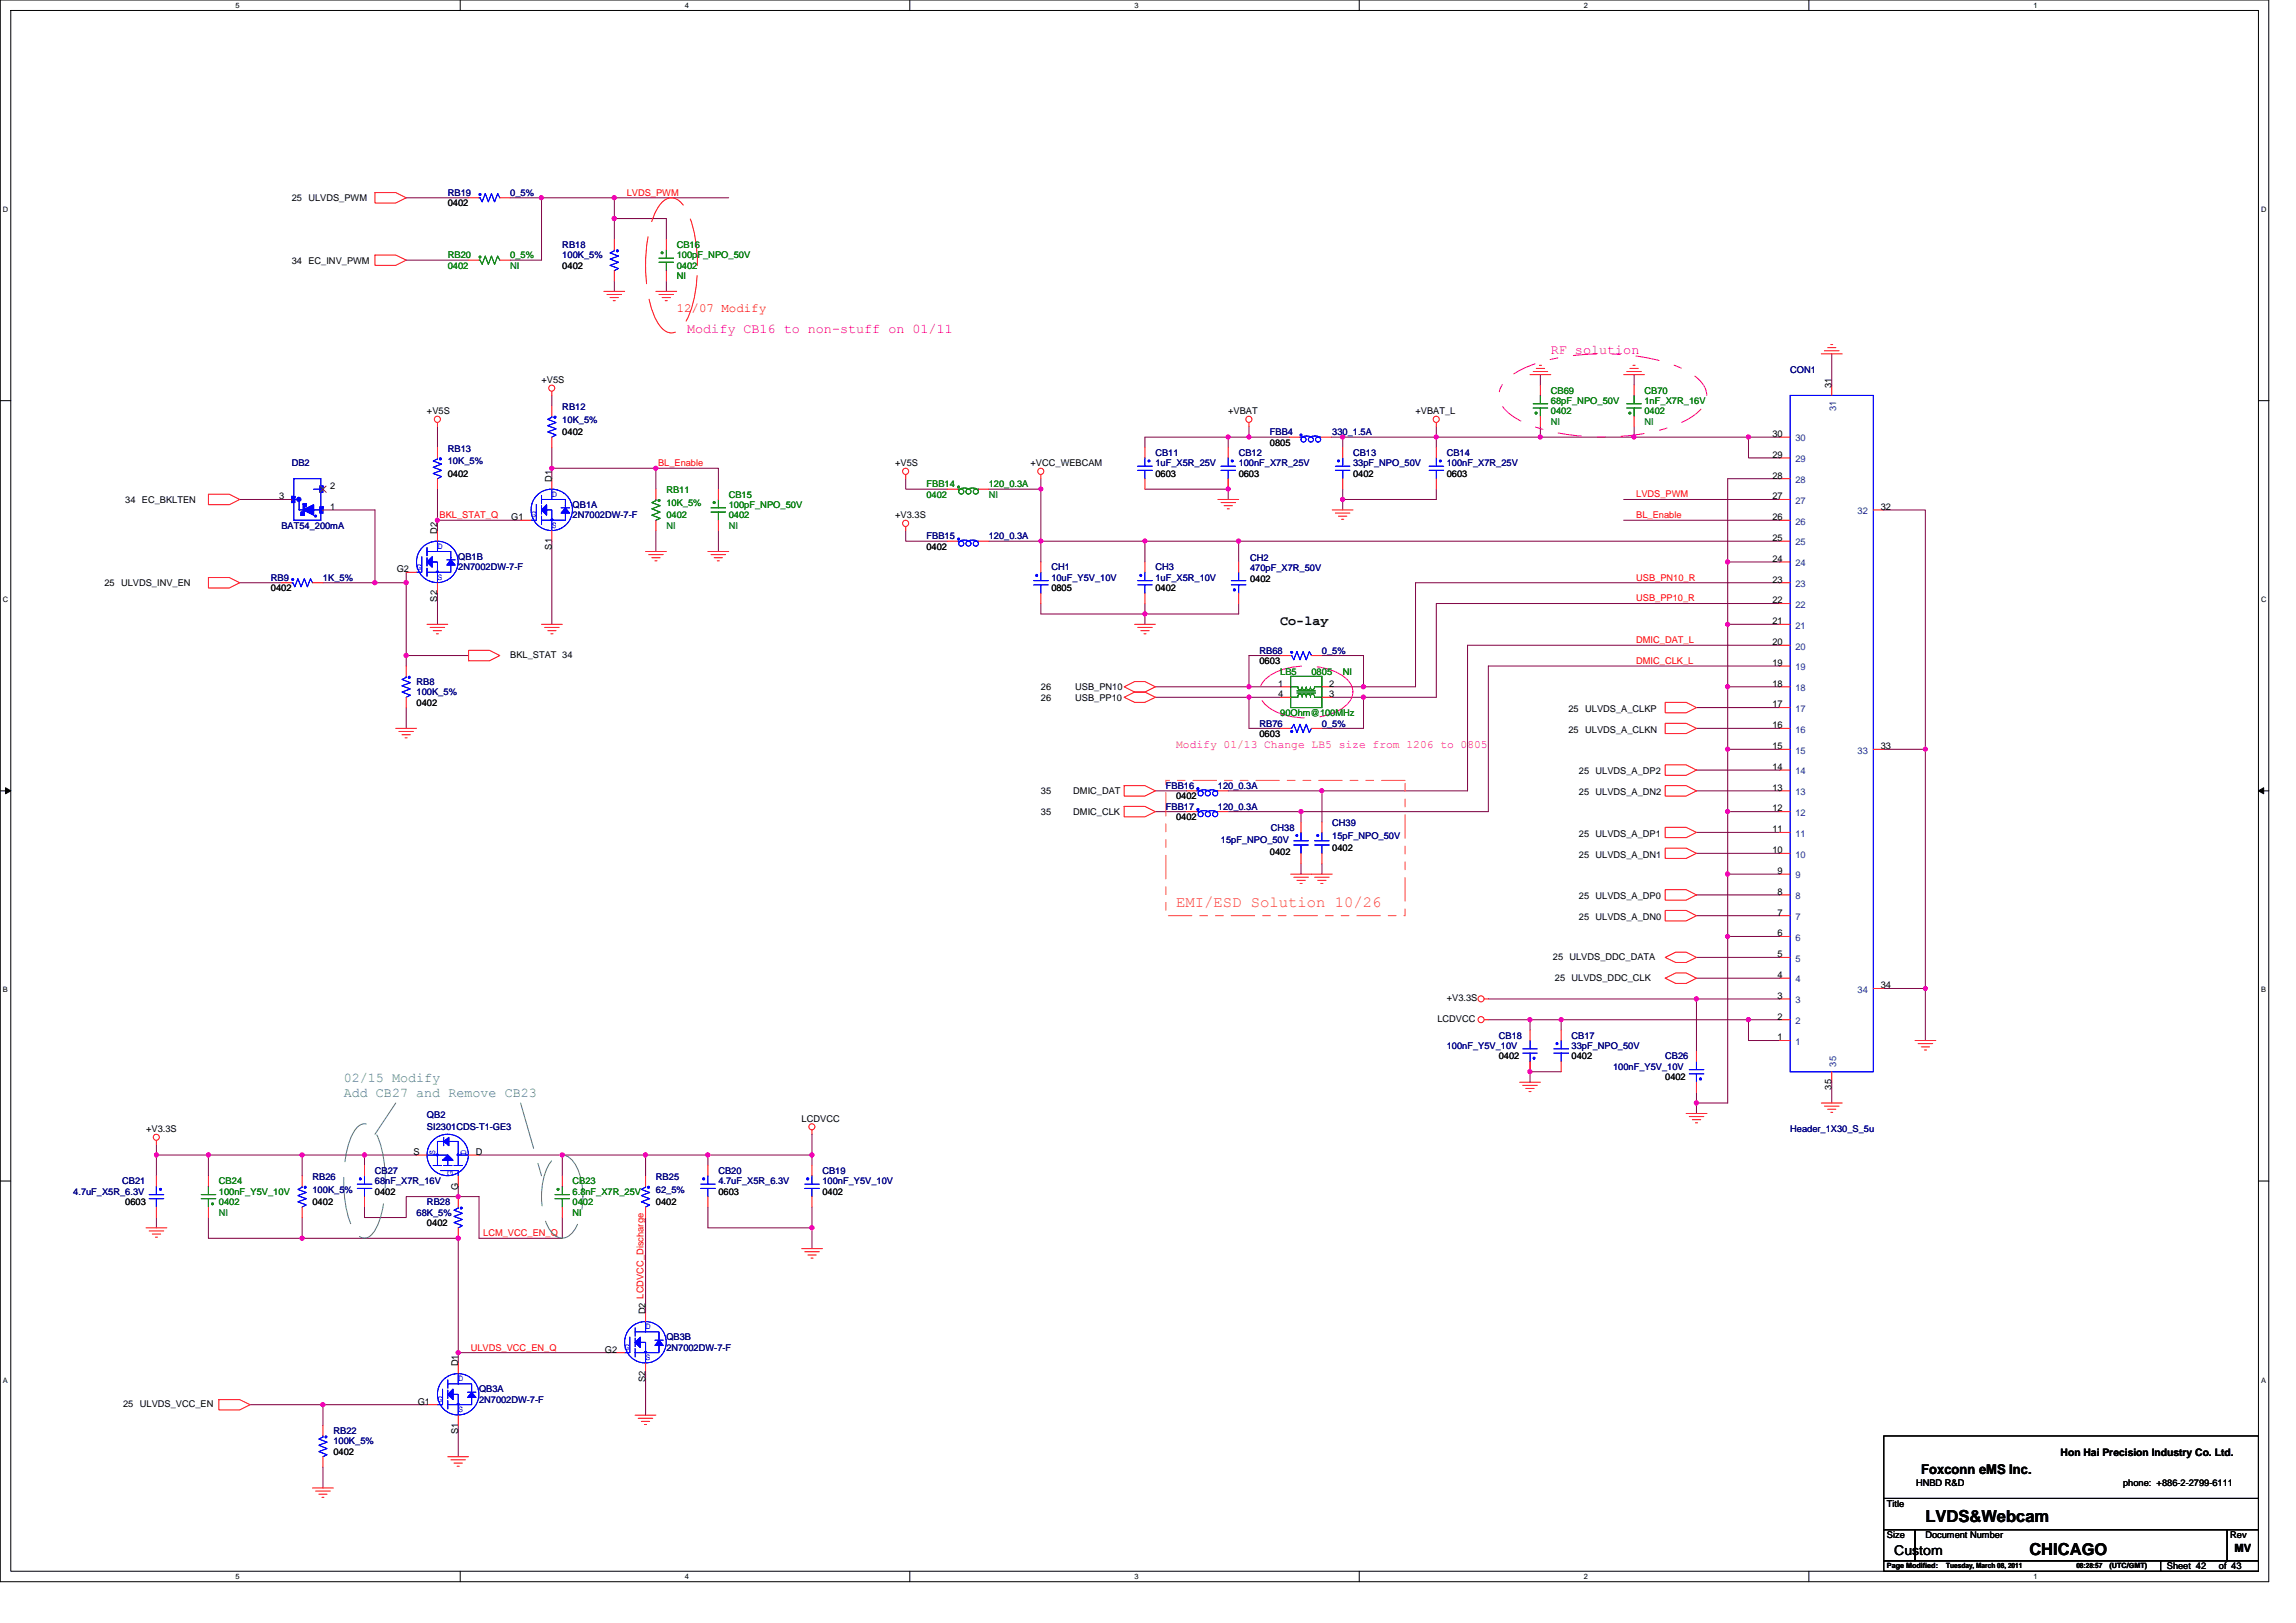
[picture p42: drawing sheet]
<svg xmlns="http://www.w3.org/2000/svg" width="297mm" height="210mm" viewBox="0 0 297 210" stroke-linecap="round" stroke-linejoin="round" font-family="sans-serif">
<defs><g id="words">
<g font-size="2.1">
<text x="249.1" y="196.9">LVDS&amp;Webcam</text>
<text x="262.5" y="201.2">CHICAGO</text>
</g>
<text font-size="2" fill="#ff8000" x="152.2" y="117.4">EMI/ESD Solution 10/26</text>
<g font-size="1.7" fill="#ff0080">
<text x="88.9" y="43.1">Modify CB16 to non-stuff on 01/11</text>
<text x="200.6" y="45.8">RF solution</text>
</g>
<g font-size="1.7">
<text x="165.6" y="80.9">Co-lay</text>
<text x="248.6" y="190.8">Foxconn eMS Inc.</text>
<text x="245.1" y="201.2">Custom</text>
</g>
<g font-size="1.7" fill="#408080">
<text x="44.5" y="140">02/15 Modify</text>
<text x="44.5" y="141.9">Add CB27 and Remove CB23</text>
</g>
<text font-size="1.6" fill="#f00" x="87.5" y="40.3">12/07 Modify</text>
<text font-size="1.5" fill="#ff0080" x="152.2" y="96.8">Modify 01/13 Change LB5 size from 1206 to 0805</text>
<text font-size="1.5" x="289.1" y="200.7">MV</text>
<text font-size="1.3" x="266.6" y="188.4">Hon Hai Precision Industry Co. Ltd.</text>
<g font-size="1.2">
<text x="37.7" y="26">25 ULVDS_PWM</text>
<text x="57.9" y="26.7">0402</text>
<text x="37.7" y="34.1">34 EC_INV_PWM</text>
<text x="72.7" y="34.8">0402</text>
<text x="55.2" y="53.6">+V5S</text>
<text x="70.1" y="49.6">+V5S</text>
<text x="158.9" y="53.6">+VBAT</text>
<text x="183.1" y="53.6">+VBAT_L</text>
<text x="237" y="50.2" transform="rotate(-90 237 50.2)">31</text>
<text x="72.7" y="56.3">0402</text>
<text x="164.3" y="57.7">0805</text>
<text x="229.3" y="56.5">30</text>
<text x="229.3" y="59.2">29</text>
<text x="16.2" y="65">34 EC_BKLTEN</text>
<text x="36.1" y="64.6">3</text>
<text x="42.7" y="66">1</text>
<text x="42.7" y="63.3">2</text>
<text x="57.9" y="61.7">0402</text>
<text x="71.4" y="62.3" transform="rotate(-90 71.4 62.3)">D1</text>
<text x="115.8" y="60.3">+V5S</text>
<text x="133.3" y="60.3">+VCC_WEBCAM</text>
<text x="149.5" y="61.7">0603</text>
<text x="160.2" y="61.7">0603</text>
<text x="175" y="61.7">0402</text>
<text x="187.2" y="61.7">0603</text>
<text x="229.3" y="61.9">28</text>
<text x="229.3" y="64.6">27</text>
<text x="243.3" y="66">32</text>
<text x="56.6" y="69.1" transform="rotate(-90 56.6 69.1)">D2</text>
<text x="66.1" y="67.3">G1</text>
<text x="71.4" y="71.1" transform="rotate(-90 71.4 71.1)">S1</text>
<text x="115.8" y="67.1">+V3.3S</text>
<text x="119.9" y="71.1">0402</text>
<text x="229.3" y="67.3">26</text>
<text x="229.3" y="70">25</text>
<text x="13.5" y="75.8">25 ULVDS_INV_EN</text>
<text x="35" y="76.5">0402</text>
<text x="51.3" y="74">G2</text>
<text x="56.6" y="77.8" transform="rotate(-90 56.6 77.8)">S2</text>
<text x="136" y="76.5">0805</text>
<text x="149.5" y="76.5">0402</text>
<text x="161.7" y="75.3">0402</text>
<text x="229.3" y="75.4">23</text>
<text x="229.3" y="72.7">24</text>
<text x="229.3" y="83.5">20</text>
<text x="229.3" y="78.1">22</text>
<text x="229.3" y="80.8">21</text>
<text x="66" y="85.1">BKL_STAT 34</text>
<text x="134.7" y="89.3">26</text>
<text x="139.1" y="89.3">USB_PN10</text>
<text x="162.9" y="85.9">0603</text>
<text x="165.4" y="88.8">1</text>
<text x="172" y="88.8">2</text>
<text x="229.3" y="88.8">18</text>
<text x="229.3" y="86.1">19</text>
<text x="53.9" y="91.3">0402</text>
<text x="134.7" y="90.6">26</text>
<text x="139.1" y="90.6">USB_PP10</text>
<text x="162.9" y="95.3">0603</text>
<text x="165.4" y="90.2">4</text>
<text x="172" y="90.2">3</text>
<text x="202.9" y="94.8">25 ULVDS_A_CLKN</text>
<text x="202.9" y="92.1">25 ULVDS_A_CLKP</text>
<text x="229.3" y="94.2">16</text>
<text x="229.3" y="91.5">17</text>
<text x="204.3" y="100.2">25 ULVDS_A_DP2</text>
<text x="229.3" y="99.6">14</text>
<text x="229.3" y="96.9">15</text>
<text x="243.3" y="96.9">33</text>
<text x="134.7" y="102.7">35</text>
<text x="134.7" y="105.4">35</text>
<text x="138.8" y="102.7">DMIC_DAT</text>
<text x="138.8" y="105.4">DMIC_CLK</text>
<text x="152.2" y="103.4">0402</text>
<text x="152.2" y="106.1">0402</text>
<text x="204.3" y="102.9">25 ULVDS_A_DN2</text>
<text x="229.3" y="107.7">11</text>
<text x="229.3" y="105">12</text>
<text x="229.3" y="102.3">13</text>
<text x="164.3" y="110.7">0402</text>
<text x="172.4" y="110.2">0402</text>
<text x="204.3" y="111">25 ULVDS_A_DN1</text>
<text x="204.3" y="108.3">25 ULVDS_A_DP1</text>
<text x="229.3" y="110.4">10</text>
<text x="230" y="113.1">9</text>
<text x="204.3" y="119">25 ULVDS_A_DN0</text>
<text x="204.3" y="116.4">25 ULVDS_A_DP0</text>
<text x="230" y="115.8">8</text>
<text x="230" y="118.4">7</text>
<text x="200.9" y="124.1">25 ULVDS_DDC_DATA</text>
<text x="230" y="121.1">6</text>
<text x="230" y="123.8">5</text>
<text x="187.2" y="129.5">+V3.3S</text>
<text x="201.2" y="127">25 ULVDS_DDC_CLK</text>
<text x="230" y="131.9">2</text>
<text x="230" y="129.2">3</text>
<text x="230" y="126.5">4</text>
<text x="243.3" y="127.9">34</text>
<text x="186" y="132.2">LCDVCC</text>
<text x="193.9" y="137.1">0402</text>
<text x="203.3" y="137.1">0402</text>
<text x="230" y="134.6">1</text>
<text x="215.4" y="139.8">0402</text>
<text x="237" y="141" transform="rotate(-90 237 141)">35</text>
<text x="18.9" y="146.5">+V3.3S</text>
<text x="53.5" y="149.4">S</text>
<text x="61.6" y="149.4">D</text>
<text x="103.7" y="145.2">LCDVCC</text>
<text x="16.2" y="155.9">0603</text>
<text x="40.4" y="155.9">0402</text>
<text x="48.5" y="154.6">0402</text>
<text x="59.3" y="154" transform="rotate(-90 59.3 154)">G</text>
<text x="84.9" y="155.9">0402</text>
<text x="92.9" y="154.6">0603</text>
<text x="106.4" y="154.6">0402</text>
<text x="55.2" y="158.6">0402</text>
<text x="83.5" y="170" transform="rotate(-90 83.5 170)">D2 LCDVCC_Discharge</text>
<text x="59.3" y="176.8" transform="rotate(-90 59.3 176.8)">D1</text>
<text x="78.2" y="175">G2</text>
<text x="83.5" y="178.8" transform="rotate(-90 83.5 178.8)">S2</text>
<text x="15.9" y="182">25 ULVDS_VCC_EN</text>
<text x="54" y="181.7">G1</text>
<text x="59.3" y="185.5" transform="rotate(-90 59.3 185.5)">S1</text>
<text x="43.1" y="188.2">0402</text>
<text x="244.1" y="195">Title</text>
<text x="247.9" y="192.3">HNBD R&amp;D</text>
<text x="274.7" y="192.3">phone: +886-2-2799-6111</text>
<text x="244.1" y="199">Size</text>
<text x="249.1" y="199">Document Number</text>
<text x="280.3" y="203">Sheet 42</text>
<text x="287.1" y="203">of 43</text>
<text x="288.5" y="199">Rev</text>
</g>
<g font-size="1.2" fill="#000080">
<text x="57.9" y="25.3">RB19</text>
<text x="66" y="25.3">0_5%</text>
<text x="72.7" y="32.1">RB18</text>
<text x="72.7" y="33.4">100K_5%</text>
<text x="72.7" y="53.1">RB12</text>
<text x="231.6" y="48.2">CON1</text>
<text x="57.9" y="58.5">RB13</text>
<text x="72.7" y="54.7">10K_5%</text>
<text x="149.5" y="59">CB11</text>
<text x="160.2" y="59">CB12</text>
<text x="164.3" y="56.3">FBB4</text>
<text x="172.4" y="56.3">330_1.5A</text>
<text x="175" y="59">CB13</text>
<text x="187.2" y="59">CB14</text>
<text x="37.7" y="60.3">DB2</text>
<text x="57.9" y="60.1">10K_5%</text>
<text x="74.1" y="65.7">QB1A</text>
<text x="149.5" y="60.3">1uF_X5R_25V</text>
<text x="160.2" y="60.3">100nF_X7R_25V</text>
<text x="175" y="60.3">33pF_NPO_50V</text>
<text x="187.2" y="60.3">100nF_X7R_25V</text>
<text x="36.4" y="68.4">BAT54_200mA</text>
<text x="74.1" y="67.1">2N7002DW-7-F</text>
<text x="119.9" y="69.8">FBB15</text>
<text x="127.9" y="69.8">120_0.3A</text>
<text x="35" y="75.1">RB9</text>
<text x="41.8" y="75.1">1K_5%</text>
<text x="59.3" y="73.8">2N7002DW-7-F</text>
<text x="59.3" y="72.5">QB1B</text>
<text x="136" y="73.8">CH1</text>
<text x="136" y="75.1">10uF_Y5V_10V</text>
<text x="149.5" y="73.8">CH3</text>
<text x="149.5" y="75.1">1uF_X5R_10V</text>
<text x="161.7" y="72.6">CH2</text>
<text x="161.7" y="73.9">470pF_X7R_50V</text>
<text x="53.9" y="88.6">RB8</text>
<text x="53.9" y="90">100K_5%</text>
<text x="162.9" y="84.6">RB68</text>
<text x="171" y="84.6">0_5%</text>
<text x="162.9" y="94">RB76</text>
<text x="171" y="94">0_5%</text>
<text x="150.8" y="102.1">FBB16</text>
<text x="150.8" y="104.8">FBB17</text>
<text x="157.6" y="102.1">120_0.3A</text>
<text x="157.6" y="104.8">120_0.3A</text>
<text x="164.4" y="107.5">CH38</text>
<text x="172.4" y="106.9">CH39</text>
<text x="158" y="109.1">15pF_NPO_50V</text>
<text x="172.4" y="108.5">15pF_NPO_50V</text>
<text x="187.2" y="135.7">100nF_Y5V_10V</text>
<text x="193.9" y="134.4">CB18</text>
<text x="203.3" y="134.4">CB17</text>
<text x="203.3" y="135.7">33pF_NPO_50V</text>
<text x="215.4" y="137.1">CB26</text>
<text x="208.7" y="138.4">100nF_Y5V_10V</text>
<text x="55.2" y="144.6">QB2</text>
<text x="55.2" y="146.2">SI2301CDS-T1-GE3</text>
<text x="231.6" y="146.5">Header_1X30_S_5u</text>
<text x="9.5" y="154.6">4.7uF_X5R_6.3V</text>
<text x="15.8" y="153.2">CB21</text>
<text x="40.4" y="152.7">RB26</text>
<text x="40.4" y="154.3">100K_5%</text>
<text x="48.5" y="151.9">CB27</text>
<text x="48.5" y="153.2">68nF_X7R_16V</text>
<text x="55.2" y="155.9">RB28</text>
<text x="84.9" y="152.7">RB25</text>
<text x="84.9" y="154.3">62_5%</text>
<text x="92.9" y="151.9">CB20</text>
<text x="92.9" y="153.2">4.7uF_X5R_6.3V</text>
<text x="106.4" y="151.9">CB19</text>
<text x="106.4" y="153.2">100nF_Y5V_10V</text>
<text x="53.9" y="157.3">68K_5%</text>
<text x="86.2" y="173.4">QB3B</text>
<text x="86.2" y="174.8">2N7002DW-7-F</text>
<text x="43.1" y="185.5">RB22</text>
<text x="62" y="181.5">2N7002DW-7-F</text>
<text x="62" y="180.1">QB3A</text>
<text x="43.1" y="186.9">100K_5%</text>
</g>
<g font-size="1.2" fill="#f00">
<text x="81.1" y="25.3">LVDS_PWM</text>
<text x="85.1" y="60.3">BL_Enable</text>
<text x="211.7" y="64.3">LVDS_PWM</text>
<text x="56.9" y="67">BKL_STAT_Q</text>
<text x="211.7" y="67">BL_Enable</text>
<text x="211.7" y="77.8">USB_PP10_R</text>
<text x="211.7" y="75.1">USB_PN10_R</text>
<text x="211.7" y="83.2">DMIC_DAT_L</text>
<text x="211.7" y="85.9">DMIC_CLK_L</text>
<text x="62.5" y="159.9">LCM_VCC_EN_Q</text>
<text x="60.9" y="174.7">ULVDS_VCC_EN_Q</text>
</g>
<g font-size="1.2" fill="#008000">
<text x="57.9" y="33.4">RB20</text>
<text x="57.9" y="34.8">0402</text>
<text x="66" y="33.4">0_5%</text>
<text x="87.5" y="32.1">CB16</text>
<text x="87.5" y="33.4">100pF_NPO_50V</text>
<text x="87.5" y="34.8">0402</text>
<text x="87.5" y="36.1">NI</text>
<text x="200.6" y="50.9">CB69</text>
<text x="200.6" y="52.3">68pF_NPO_50V</text>
<text x="200.6" y="53.6">0402</text>
<text x="212.7" y="50.9">CB70</text>
<text x="212.7" y="52.3">1nF_X7R_16V</text>
<text x="212.7" y="53.6">0402</text>
<text x="86.2" y="63.8">RB11</text>
<text x="86.2" y="65.4">10K_5%</text>
<text x="94.3" y="64.4">CB15</text>
<text x="94.3" y="65.7">100pF_NPO_50V</text>
<text x="119.9" y="63">FBB14</text>
<text x="119.9" y="64.4">0402</text>
<text x="127.9" y="63">120_0.3A</text>
<text x="86.2" y="67.1">0402</text>
<text x="94.3" y="67.1">0402</text>
<text x="165.6" y="87.3">LB5</text>
<text x="169.7" y="87.3">0805</text>
<text x="173.7" y="87.3">NI</text>
<text x="165.6" y="92.6">90Ohm@100MHz</text>
<text x="28.3" y="153.2">CB24</text>
<text x="28.3" y="154.6">100nF_Y5V_10V</text>
<text x="28.3" y="155.9">0402</text>
<text x="74.1" y="153.2">CB23</text>
<text x="74.1" y="154.6">6.8nF_X7R_25V</text>
<text x="74.1" y="155.9">0402</text>
<text x="74.1" y="157.3">NI</text>
</g>
<g font-size="1.2" fill="#008040">
<text x="66" y="34.8">NI</text>
<text x="200.6" y="54.9">NI</text>
<text x="212.7" y="54.9">NI</text>
<text x="127.9" y="64.4">NI</text>
<text x="86.2" y="68.4">NI</text>
<text x="94.3" y="68.4">NI</text>
<text x="28.3" y="157.3">NI</text>
</g>
<g font-size="1.2" fill="#004080">
<text x="237.6" y="53.2" transform="rotate(-90 237.6 53.2)">31</text>
<text x="232.3" y="57.1">30</text>
<text x="232.3" y="59.8">29</text>
<text x="232.3" y="62.5">28</text>
<text x="232.3" y="65.2">27</text>
<text x="232.3" y="67.9">26</text>
<text x="232.3" y="70.6">25</text>
<text x="240.3" y="66.5">32</text>
<text x="232.3" y="75.9">23</text>
<text x="232.3" y="73.3">24</text>
<text x="232.3" y="78.6">22</text>
<text x="232.3" y="81.3">21</text>
<text x="232.3" y="89.4">18</text>
<text x="232.3" y="86.7">19</text>
<text x="232.3" y="84">20</text>
<text x="232.3" y="94.8">16</text>
<text x="232.3" y="92.1">17</text>
<text x="232.3" y="100.2">14</text>
<text x="232.3" y="97.5">15</text>
<text x="240.3" y="97.5">33</text>
<text x="232.3" y="105.6">12</text>
<text x="232.3" y="102.9">13</text>
<text x="232.3" y="113.6">9</text>
<text x="232.3" y="111">10</text>
<text x="232.3" y="108.2">11</text>
<text x="232.3" y="116.3">8</text>
<text x="232.3" y="119">7</text>
<text x="232.3" y="121.7">6</text>
<text x="232.3" y="124.4">5</text>
<text x="232.3" y="129.8">3</text>
<text x="232.3" y="127.1">4</text>
<text x="240.3" y="128.4">34</text>
<text x="232.3" y="135.2">1</text>
<text x="232.3" y="132.5">2</text>
<text x="237.6" y="138" transform="rotate(-90 237.6 138)">35</text>
</g>
<g font-size="1.2" fill="#00f">
<text x="71.4" y="64.3">D</text>
<text x="56.6" y="71">D</text>
<text x="68.7" y="67">G</text>
<text x="71.4" y="68.3">S</text>
<text x="53.9" y="73.7">G</text>
<text x="56.6" y="75">S</text>
<text x="56.3" y="149.4" transform="rotate(-90 56.3 149.4)">S</text>
<text x="60.3" y="149.4" transform="rotate(-90 60.3 149.4)">D</text>
<text x="58.6" y="152.1" transform="rotate(-90 58.6 152.1)">G</text>
<text x="83.5" y="172">D</text>
<text x="59.3" y="178.7">D</text>
<text x="80.8" y="174.6">G</text>
<text x="83.5" y="176">S</text>
<text x="56.6" y="181.4">G</text>
<text x="59.3" y="182.7">S</text>
</g>
<g font-size="1">
<text x="30.5" y="1">5</text>
<text x="88.6" y="1">4</text>
<text x="146.8" y="1">3</text>
<text x="204.9" y="1">2</text>
<text x="263.1" y="1">1</text>
<text x=".4" y="27.4">D</text>
<text x="292.5" y="27.4">D</text>
<text x=".4" y="77.9">C</text>
<text x="292.5" y="77.9">C</text>
<text x=".4" y="128.4">B</text>
<text x="292.5" y="128.4">B</text>
<text x=".4" y="178.9">A</text>
<text x="292.5" y="178.9">A</text>
<text x="30.5" y="204.3">5</text>
<text x="88.6" y="204.3">4</text>
<text x="146.8" y="204.3">3</text>
<text x="204.9" y="204.3">2</text>
<text x="263.1" y="204.3">1</text>
</g>
<g font-size=".9">
<text x="244.1" y="202.9">Page Modified:</text>
<text x="251.8" y="202.9">Tuesday, March 08, 2011</text>
<text x="268.6" y="202.9">08:28:57</text>
<text x="272.9" y="202.9">(UTC/GMT)</text>
</g>
</g></defs>
<path d="M0 0h293.5v204.6h-293.5zM1.4 1.4h290.8v201.9h-290.8z" fill="none" stroke="#000" stroke-width=".13"/>
<g fill="#fff">
<path d="M30.5 .1h.5v1.1h-.5z"/>
<path d="M30.5 203.4h.5v1.1h-.5z"/>
</g>
<path d="M59.5 0v1.4M59.5 203.3v1.3" fill="none" stroke="#000" stroke-width=".13"/>
<g fill="#fff">
<path d="M88.6 .1h.5v1.1h-.5z"/>
<path d="M88.6 203.4h.5v1.1h-.5z"/>
</g>
<path d="M117.7 0v1.4M117.7 203.3v1.3" fill="none" stroke="#000" stroke-width=".13"/>
<g fill="#fff">
<path d="M146.8 .1h.5v1.1h-.5z"/>
<path d="M146.8 203.4h.5v1.1h-.5z"/>
</g>
<path d="M175.8 0v1.4M175.8 203.3v1.3" fill="none" stroke="#000" stroke-width=".13"/>
<g fill="#fff">
<path d="M204.9 .1h.5v1.1h-.5z"/>
<path d="M204.9 203.4h.5v1.1h-.5z"/>
</g>
<path d="M234 0v1.4M234 203.3v1.3" fill="none" stroke="#000" stroke-width=".13"/>
<g fill="#fff">
<path d="M263.1 .1h.5v1.1h-.5z"/>
<path d="M263.1 203.4h.5v1.1h-.5z"/>
<path d="M.4 26.6h.7v1h-.7z"/>
<path d="M292.5 26.6h.7v1h-.7z"/>
<path d="M.4 77.1h.7v1h-.7z"/>
<path d="M292.5 77.1h.7v1h-.7z"/>
</g>
<path d="M0 51.8h1.4M292.2 51.8h1.3" fill="none" stroke="#000" stroke-width=".13"/>
<g fill="#fff">
<path d="M.4 127.6h.6v1h-.6z"/>
<path d="M292.5 127.6h.7v1h-.7z"/>
</g>
<path d="M0 102.3h1.4M292.2 102.3h1.3" fill="none" stroke="#000" stroke-width=".13"/>
<path d="M.7 101.9l.7 .4-.7 .4zM292.2 102.3l.7-.4v.8z" fill="#000" stroke="#000" stroke-width=".13"/>
<g fill="#fff">
<path d="M.4 178h.6v1.1h-.6z"/>
<path d="M292.5 178h.7v1.1h-.7z"/>
</g>
<path d="M0 152.8h1.4M292.2 152.8h1.3M243.7 185.8h48.5v8.1h-48.5zM243.7 193.9h48.5v4h-48.5zM243.7 197.9h4.1v4h-4.1zM247.8 197.9h40.3v4h-40.3zM288.1 197.9h4.1v4h-4.1zM243.7 201.9h35.8v1.4h-35.8zM279.5 201.9h12.7v1.4h-12.7z" fill="none" stroke="#000" stroke-width=".13"/>
<g fill="none" stroke="#800040" stroke-width=".13">
<path d="M52.6 25.6h8M52.6 33.7h8M66 25.6h4.1M70.1 25.6h9.4M70.1 25.6v8.1h-4.1M79.5 25.6h14.8M79.5 25.6v2.7M79.5 28.3v2.7M79.5 36.4v1.3M79.5 28.3h6.7v2.7M86.2 36.4v1.3M56.6 55.2v2.7"/>
<path d="M71.4 51.2v1.3M71.4 57.9v2.7M158.9 56.6h2.7M158.9 56.6v1.3M158.9 56.6h-10.8v1.3M161.6 55.2v1.4M161.6 56.6h5.2M172.2 56.6h1.5M173.7 56.6h12.1M173.7 56.6v1.3M185.8 55.2v1.4M185.8 56.6v1.3"/>
<path d="M199.3 55.2v1.4h-13.5M199.3 48.5v1.3M211.4 55.2v1.4h-12.1M211.4 48.5v1.3M211.4 56.6h14.8M226.2 56.6h4M226.2 56.6v2.6h4M237 45.8v4M31 64.6h6.7M31 75.4h5.4M41.8 66h6.7v9.4M41.8 75.4h6.7"/>
<path d="M48.5 75.4h4.1M52.6 74v1.4M52.6 75.4v9.4h8M56.6 67.3h10.7M56.6 63.3v4M56.6 76.8v4M56.6 67.3v1.4M71.4 60.6v1.3M71.4 70v10.8M71.4 60.6h13.5M84.9 60.6h8v2.7M84.9 60.6v2.7"/>
<path d="M84.9 68.7v2.7M92.9 68.7v2.7M117.2 68.7v1.3h5.4M117.2 61.9v1.4h5.4M127.9 63.3h6.8M127.9 70h6.8M134.7 63.3v6.7M134.7 61.9v1.4M134.7 70v2.7M134.7 78.1v1.3h13.4M134.7 70h13.4v2.7M148.1 79.4v1.4"/>
<path d="M148.1 78.1v1.3M148.1 63.3h10.8v1.3M148.1 70h12.1M158.9 61.9v1.4M160.2 78.1v1.3h-12.1M160.2 70v2.7M160.2 70h70M173.7 64.6v1.4M173.7 63.3v1.3M185.8 63.3v1.3h-12.1M210.1 64.6h20.1M210.1 67.3h20.1"/>
<path d="M230.2 72.7h-6.7v8.1M230.2 78.1h-44.4v12.1h-9.4M230.2 75.4h-47.1v13.5h-6.7M230.2 61.9h-6.7v10.8M243.7 66h5.4v30.9h-5.4M52.6 91.5v2.7M52.6 84.8v1.4M149.5 90.2h12.1v4h4M149.5 88.9h12.1M161.6 88.9h4M161.6 90.2h4M165.6 84.8h-4v4.1"/>
<path d="M171 84.8h5.4v4.1M172.4 88.9h4M172.4 90.2h4v4h-5.4M219.5 99.6h10.7M219.5 91.5h10.7M219.5 94.2h10.7M223.5 96.9v8.1M223.5 88.9h6.7M223.5 88.9v8h6.7M230.2 86.2h-37.7v18.8h-24.2v1.4M230.2 80.8h-6.7v8.1M230.2 83.5h-40.3v18.8h-18.9"/>
<path d="M249.1 96.9v31M149.5 102.3h4M149.5 105h4M158.9 102.3h12.1M158.9 105h9.4M168.3 111.7v1.4M171 111.7v1.4M171 102.3v4.1M219.5 102.3h10.7M219.5 107.7h10.7M219.5 110.4h10.7M219.5 115.8h10.7"/>
<path d="M219.5 118.5h10.7M223.5 105h6.7M223.5 113.1v8.1M223.5 105v8.1M223.5 113.1h6.7M192.5 131.9h5.4M192.5 129.2h27M197.9 138.7v1.3M197.9 137.3v1.4M197.9 131.9h4.1M197.9 138.7h4.1M197.9 131.9v1.4"/>
<path d="M202 131.9v1.4M202 131.9h24.2v2.7h4M219.5 123.9h10.7M219.5 126.6h10.7M219.5 129.2h10.7M219.5 129.2v6.8M223.5 121.2v21.5h-4v-1.3M223.5 121.2h6.7M226.2 131.9h4M243.7 127.9h5.4M249.1 127.9v6.7M20.2 149.4h6.8v2.7"/>
<path d="M20.2 149.4v2.7M20.2 157.5v1.4M20.2 148.1v1.3M27 149.4h12.1v2.7M27 157.5v2.7h12.1M39.1 149.4h8.1M39.1 157.5v2.7M47.2 149.4v1.4M47.2 149.4h6.7M59.3 154.8h2.7v5.4h10.7v-2.7M59.3 154.8h-6.7v2.7h-5.4v-1.3M59.3 153.5v1.3"/>
<path d="M62 149.4h10.7v2.7M72.7 149.4h10.8M83.5 149.4h8.1M83.5 157.5v12.1M83.5 149.4v2.7M91.6 156.2v2.7h13.4M91.6 149.4v1.4M91.6 149.4h13.4M105 149.4v1.4M105 158.9v2.6M105 146.7v2.7M105 156.2v2.7"/>
<path d="M219.5 142.7v1.4M237 140v2.7M39.1 160.2h20.2v14.8M59.3 175v1.4M59.3 175h20.2M83.5 177.7v5.4M32.4 181.7h9.4M41.8 189.8v2.7M41.8 181.7v2.7M41.8 181.7h13.4M59.3 184.4v4.1"/>
</g>
<g fill="#f0f" stroke="#f0f" stroke-width=".13">
<circle cx="105" cy="158.8" r=".27"/>
<circle cx="105" cy="149.4" r=".27"/>
<circle cx="91.6" cy="149.4" r=".27"/>
<circle cx="47.1" cy="149.4" r=".26"/>
<circle cx="79.5" cy="25.6" r=".27"/>
<circle cx="79.5" cy="28.3" r=".27"/>
<circle cx="70" cy="25.6" r=".26"/>
<circle cx="59.3" cy="175" r=".26"/>
<circle cx="59.3" cy="160.2" r=".27"/>
<circle cx="39.1" cy="160.2" r=".27"/>
<circle cx="20.2" cy="149.4" r=".26"/>
<circle cx="27" cy="149.4" r=".26"/>
<circle cx="83.5" cy="149.4" r=".26"/>
<circle cx="41.8" cy="181.7" r=".26"/>
<circle cx="56.6" cy="67.3" r=".25"/>
<circle cx="52.5" cy="75.4" r=".27"/>
<circle cx="48.5" cy="75.4" r=".27"/>
<circle cx="71.4" cy="60.6" r=".26"/>
<circle cx="84.8" cy="60.6" r=".26"/>
<circle cx="72.7" cy="149.4" r=".27"/>
<circle cx="52.5" cy="84.8" r=".27"/>
<circle cx="59.3" cy="154.8" r=".26"/>
<circle cx="226.2" cy="56.5" r=".26"/>
<circle cx="211.4" cy="56.5" r=".25"/>
<circle cx="148.1" cy="79.4" r=".26"/>
<circle cx="134.7" cy="70" r=".25"/>
<circle cx="223.5" cy="96.9" r=".26"/>
<circle cx="173.7" cy="64.6" r=".27"/>
<circle cx="161.6" cy="56.5" r=".25"/>
<circle cx="158.9" cy="56.5" r=".26"/>
<circle cx="158.9" cy="63.3" r=".26"/>
<circle cx="226.2" cy="131.9" r=".27"/>
<circle cx="197.9" cy="138.6" r=".26"/>
<circle cx="197.9" cy="131.9" r=".26"/>
<circle cx="219.5" cy="129.2" r=".27"/>
<circle cx="185.8" cy="56.5" r=".26"/>
<circle cx="173.7" cy="56.5" r=".26"/>
<circle cx="219.5" cy="142.7" r=".27"/>
<circle cx="202" cy="131.9" r=".26"/>
<circle cx="160.2" cy="70" r=".26"/>
<circle cx="148.1" cy="70" r=".25"/>
<circle cx="134.7" cy="63.3" r=".25"/>
<circle cx="223.5" cy="121.2" r=".26"/>
<circle cx="223.5" cy="113.1" r=".27"/>
<circle cx="223.5" cy="105" r=".27"/>
<circle cx="199.3" cy="56.5" r=".26"/>
<circle cx="161.6" cy="88.8" r=".26"/>
<circle cx="161.6" cy="90.2" r=".25"/>
<circle cx="176.4" cy="88.8" r=".27"/>
<circle cx="176.4" cy="90.2" r=".26"/>
<circle cx="223.5" cy="72.7" r=".27"/>
<circle cx="223.5" cy="80.8" r=".26"/>
<circle cx="223.5" cy="88.8" r=".27"/>
<circle cx="249.1" cy="96.9" r=".25"/>
<circle cx="249.1" cy="127.9" r=".25"/>
<circle cx="168.3" cy="105" r=".26"/>
<circle cx="171" cy="102.3" r=".26"/>
<circle cx="39.1" cy="149.4" r=".27"/>
</g>
<g fill="none" stroke="#f00" stroke-width=".13">
<path d="M48.5 33h2.7l1.4 .7-1.4 .6h-2.7zM48.5 24.9h2.7l1.4 .7-1.4 .7h-2.7zM60.6 25.6h1.4M60.6 33.7h1.4M64.7 25.6h1.3M64.7 33.7h1.3M78.1 37.7h2.7M78.5 38.1h1.9M78.9 38.5h1.1M79.3 38.9h.3M79.5 31v1.3M79.5 35v1.4"/>
<path d="M84.9 37.7h2.6M85.3 38.1h1.8M85.7 38.5h1M86.1 38.9h.2M86.2 31v1.3M86.2 35v1.4M56.6 54.7v.5M56.6 57.9v1.3M71.4 50.6v.6M71.4 52.5v1.3M71.4 56.6v1.3M148.1 57.9v1.3"/>
<path d="M158.9 57.9v1.3M161.6 54.7v.5M166.8 56.6h1.4M170.9 56.6h1.3M173.7 57.9v1.3M185.8 54.7v.5M185.8 57.9v1.3M197.9 48.5h2.7M198.3 48.1h1.9M198.8 47.7h1M199.2 47.3h.2M199.3 49.8v1.4"/>
<path d="M199.3 53.8v1.4M210.1 48.5h2.6M210.5 48.1h1.8M210.9 47.7h1M211.3 47.3h.2M211.4 49.8v1.4M211.4 53.8v1.4M230.2 56.6h1.4M230.2 59.2h1.4M235.6 45.8h2.7M236 45.4h1.9M236.4 45h1.1"/>
<path d="M236.9 44.6h.2M237 49.8v1.4M27 63.9h2.7l1.3 .7-1.3 .7h-2.7zM27 74.7h2.7l1.3 .7-1.3 .7h-2.7zM36.4 75.4h1.3M37.7 64.6h.1M40.4 75.4h1.4M41.8 66h.1M41.8 63.3h.1M52.6 74h1.3M56.6 61.9v1.4M56.6 68.7v1.3"/>
<path d="M56.6 75.4v1.4M67.3 67.3h1.4M71.4 61.9v1.4M71.4 68.7v1.3M83.5 71.4h2.7M83.9 71.8h1.9M84.3 72.2h1.1M84.7 72.6h.3M84.9 63.3v1.3M84.9 67.3v1.4M91.6 71.4h2.7M92 71.8h1.9"/>
<path d="M92.4 72.2h1.1M92.8 72.6h.3M92.9 63.3v1.3M92.9 67.3v1.4M117.2 61.4v.5M117.2 68.1v.6M122.6 63.3h1.3M122.6 70h1.3M126.6 63.3h1.3M126.6 70h1.3M134.7 61.4v.5M134.7 72.7v1.3"/>
<path d="M134.7 76.8v1.3M148.1 61.9v1.4M148.1 72.7v1.3M148.1 76.8v1.3M157.6 64.6h2.6M158 65h1.8M158.4 65.4h1M158.8 65.8h.2M158.9 61.9v1.4M160.2 72.7v1.3M160.2 76.8v1.3M172.4 66h2.6"/>
<path d="M172.8 66.4h1.8M173.2 66.8h1M173.6 67.2h.2M173.7 61.9v1.4M185.8 61.9v1.4M230.2 75.4h1.4M230.2 70h1.4M230.2 67.3h1.4M230.2 61.9h1.4M230.2 72.7h1.4M230.2 64.6h1.4M230.2 78.1h1.4"/>
<path d="M242.4 66h1.3M51.2 94.2h2.7M51.6 94.6h1.9M52 95.1h1.1M52.4 95.5h.3M52.6 86.2v1.3M52.6 90.2v1.3M55.2 80.8h2.7M55.6 81.2h1.9M56 81.6h1.1M56.4 82h.3M60.6 84.1h2.7l1.4 .7-1.4 .7h-2.7z"/>
<path d="M70.1 80.8h2.6M70.5 81.2h1.8M70.9 81.6h1M71.3 82h.2M145.4 90.2l1.4-.7h1.3l1.4 .7-1.4 .7h-1.3zM145.4 88.9l1.4-.7h1.3l1.4 .7-1.4 .6h-1.3zM146.8 80.8h2.7M147.2 81.2h1.9M147.6 81.6h1.1M148 82h.3M165.6 84.8h1.4M165.6 94.2h1.4"/>
<path d="M165.6 88.9h1.4M165.6 90.2h1.4M169.7 84.8h1.3M169.7 94.2h1.3M171 88.9h1.4M171 90.2h1.4M215.4 93.6h2.7l1.4 .6-1.4 .7h-2.7zM215.4 90.9h2.7l1.4 .6-1.4 .7h-2.7zM215.4 99h2.7l1.4 .6-1.4 .7h-2.7zM230.2 94.2h1.4M230.2 88.9h1.4M230.2 99.6h1.4"/>
<path d="M230.2 96.9h1.4M230.2 91.5h1.4M230.2 86.2h1.4M230.2 83.5h1.4M230.2 80.8h1.4M242.4 96.9h1.3M145.4 101.6h2.7l1.4 .7-1.4 .7h-2.7zM145.4 104.3h2.7l1.4 .7-1.4 .7h-2.7zM153.5 102.3h1.4M153.5 105h1.4M157.6 102.3h1.3M157.6 105h1.3"/>
<path d="M167 113.1h5.4M167.4 113.5h1.9M167.8 113.9h1.1M168.2 114.3h.3M168.3 106.4v1.3M168.3 110.4v1.3M170.1 113.5h1.9M170.5 113.9h1.1M170.9 114.3h.3M171 106.4v1.3M171 110.4v1.3M215.4 109.7h2.7l1.4 .7-1.4 .7h-2.7z"/>
<path d="M215.4 107h2.7l1.4 .7-1.4 .7h-2.7zM215.4 101.6h2.7l1.4 .7-1.4 .7h-2.7zM215.4 117.8h2.7l1.4 .7-1.4 .6h-2.7zM215.4 115.1h2.7l1.4 .7-1.4 .7h-2.7zM230.2 102.3h1.4M230.2 115.8h1.4M230.2 113.1h1.4M230.2 110.4h1.4M230.2 107.7h1.4M230.2 105h1.4M230.2 118.5h1.4M192 129.2h.5"/>
<path d="M192 131.9h.6M197.9 133.3v1.3M197.9 137.3v1.4M202 133.3v1.3M202 137.3v1.4M215.4 123.9l1.4-.7h1.3l1.4 .7-1.4 .6h-1.3zM215.4 126.6l1.4-.7h1.3l1.4 .7-1.4 .6h-1.3zM219.5 136v1.3M230.2 134.6h1.4M230.2 121.2h1.4M230.2 123.9h1.4M230.2 131.9h1.4"/>
<path d="M230.2 129.2h1.4M230.2 126.6h1.4M237 138.7v1.3M242.4 127.9h1.3M247.8 134.6h2.6M248.2 135h1.8M248.6 135.4h1M249 135.8h.2M18.9 158.9h2.7M19.3 159.3h1.9M19.7 159.7h1.1M20.2 147.6v.5"/>
<path d="M20.2 152.1v1.4M20.2 156.2v1.3M27 152.1v1.4M27 156.2v1.3M39.1 152.1v1.4M39.1 156.2v1.3M47.2 150.8v1.3M47.2 154.8v1.4M53.9 149.4h1.3M59.3 152.1v1.4M59.3 154.8v1.4M59.3 158.9v1.3"/>
<path d="M60.6 149.4h1.4M72.7 152.1v1.4M72.7 156.2v1.3M83.5 152.1v1.4M83.5 156.2v1.3M91.6 150.8v1.3M91.6 154.8v1.4M105 146.2v.5M105 150.8v1.3M105 154.8v1.4M196.6 140h2.7M197 140.4h1.9"/>
<path d="M197.4 140.8h1.1M197.8 141.2h.3M218.1 144.1h2.7M218.5 144.5h1.9M218.9 144.9h1.1M219.3 145.3h.3M219.5 140v1.4M235.6 142.7h2.7M236 143.1h1.9M236.4 143.5h1.1M236.9 143.9h.2M20.1 160.1h.3"/>
<path d="M59.3 176.4v1.3M79.5 175h1.3M83.5 169.6v1.4M83.5 176.4v1.3M103.7 161.5h2.7M104.1 161.9h1.9M104.5 162.4h1.1M104.9 162.8h.3M28.3 181.1h2.7l1.4 .6-1.4 .7h-2.7zM40.4 192.5h2.7M40.8 192.9h1.9M41.3 193.3h1"/>
<path d="M41.7 193.7h.2M41.8 184.4v1.4M41.8 188.5v1.3M55.2 181.7h1.4M57.9 188.5h2.7M58.3 188.9h1.9M58.7 189.3h1.1M59.1 189.7h.3M59.3 183.1v1.3M82.2 183.1h2.7M82.6 183.5h1.9M83 183.9h1"/>
<path d="M83.4 184.3h.2"/>
<circle cx="56.6" cy="54.2" r=".4"/>
<circle cx="71.4" cy="50.2" r=".39"/>
<circle cx="161.6" cy="54.2" r=".4"/>
<circle cx="185.8" cy="54.2" r=".4"/>
<circle cx="117.2" cy="67.7" r=".4"/>
<circle cx="117.2" cy="61" r=".4"/>
<circle cx="134.6" cy="61" r=".4"/>
<circle cx="191.6" cy="129.2" r=".39"/>
<circle cx="191.6" cy="131.9" r=".39"/>
<circle cx="20.2" cy="147.1" r=".39"/>
<circle cx="105" cy="145.8" r=".39"/>
</g>
<path d="M194.8 49.2a12.6 12.6 0 0 1 6.2-2.8 30.7 30.7 0 0 1 15.3 .7 8.4 8.4 0 0 1 4.1 2.7 2.46 2.46 0 0 1-.5 3.3 12.7 12.7 0 0 1-6.2 2.8 30.5 30.5 0 0 1-15.3-.7 8.4 8.4 0 0 1-4.1-2.7 2.47 2.47 0 0 1 .5-3.3z" fill="none" stroke="#ff0080" stroke-width=".13" stroke-dasharray="3 2 1 2"/>
<path d="M150.8 101h31v17.5h-31z" fill="none" stroke="#ff8000" stroke-width=".13" stroke-dasharray="3 1 1 1 1 1"/>
<path d="M85.8 26a1.5 1.5 0 0 1 2.1 0 9.3 9.3 0 0 1 2.2 5.6 18.3 18.3 0 0 1-1.2 9.8 2.56 2.56 0 0 1-2 1.7 2.55 2.55 0 0 1-2-1.7 18.8 18.8 0 0 1-1-11.1 8.4 8.4 0 0 1 1.9-4.3z" fill="none" stroke="#f00" stroke-width=".13" stroke-dasharray="6.1 2"/>
<path d="M163.8 87.8a8.8 8.8 0 0 1 7.3-1.4 4.9 4.9 0 0 1 3.8 2.5 2.37 2.37 0 0 1-1.3 2.8 9.5 9.5 0 0 1-9.2 0 2.53 2.53 0 0 1-1.4-2.8l.3-.6z" fill="none" stroke="#ff0080" stroke-width=".13" stroke-dasharray="6.1 2"/>
<path d="M46.3 145.8a1.15 1.15 0 0 1 1.7 0 8.1 8.1 0 0 1 1.7 4.6 16.3 16.3 0 0 1-1 8.4 2.08 2.08 0 0 1-1.5 1.4 2.07 2.07 0 0 1-1.6-1.4 16.9 16.9 0 0 1 0-12zM48.5 146.7l2.7-4M67.3 142.7l2.8 9.4M71.4 150.2a1.62 1.62 0 0 1 2.7 0 8.7 8.7 0 0 1 .9 7.3 3.9 3.9 0 0 1-1.8 2.6 1.62 1.62 0 0 1-1.8-.6 8.8 8.8 0 0 1-1-7.4l.6-1.4z" fill="none" stroke="#408080" stroke-width=".13" stroke-dasharray="6.1 2"/>
<g fill="none" stroke="#00f" stroke-width=".13">
<path d="M62 25.6h.1l.3 .5 .4-1.1 .4 1.1 .4-1.1 .4 1.1 .4-1.1 .3 .6M79.5 32.3v.1l-.6 .3 1.1 .4-1.1 .4 1.1 .4-1.1 .4 1.1 .4-.5 .3M56.6 59.2v.2l-.6 .2 1.1 .4-1.1 .5 1.1 .4-1.1 .4 1.1 .4-.5 .2M71.4 53.8v.2l-.5 .3 1 .4-1 .4 1 .4-1 .4 1 .4-.5 .3M148.1 59.2v1.1M158.9 59.2v1.1M168.2 56.6h.4M168.5 56.5l.6-.1 .4 .1M169.6 56.5l.5-.1 .5 .1M170.5 56.6h.4M173.7 59.2v1.1M185.8 59.2v1.1"/>
<path d="M231.6 51.2h10.8v87.5h-10.8zM37.7 75.4h.2l.2 .5 .4-1 .4 1 .5-1 .4 1 .4-1 .2 .5M38 61.9h3.5v5.4h-3.5zM38.1 64.6h.7M38.7 64.6v1.4h.5M40.6 66h.8M40.6 63.3h.8M54.6 72v2h-.7M55.2 71.4h1.4M55.2 72.2v1M55.2 73.5v1.1M55.2 70.8v1.1"/>
<path d="M55.9 72.7h.7v1.3h-1.4M56.4 74v-.1h.3v.1h-.1M56.6 71.4h1.7v1M56.6 70v1.4M56.6 74v1.4M57.8 72.4h1.1M58.3 73.1v.9h-1.7M69.4 65.3v2h-.7M70.1 64.6h1.3M70.1 65.4v1.1M70.1 66.8v1.1M70.1 64.1v1.1"/>
<path d="M70.7 66h.7v1.3h-1.3M71.3 67.3v-.1h.2v.1h-.1M71.4 64.6h1.7v1.1M71.4 63.3v1.3M71.4 67.3v1.4M72.6 65.7h1.1M73.1 66.4v.9h-1.7M123.9 70h.4M124.3 70l.5-.1 .4 .1M125.3 70l.5-.1 .5 .1M126.2 70h.4M133.7 75.1h1.9"/>
<path d="M133.7 75.7h1.9M134.7 75.7v1.1M134.7 74v1.1M147.2 60.9h1.9M147.2 60.3h1.9M147.2 75.1h1.9M147.2 75.7h1.9M148.1 60.9v1M148.1 75.7v1.1M148.1 74v1.1M158 60.9h1.8M158 60.3h1.8"/>
<path d="M158.9 60.9v1M159.3 75.7h1.9M159.3 75.1h1.9M160.2 74v1.1M160.2 75.7v1.1M172.8 60.3h1.8M172.8 60.9h1.8M173.7 60.9v1M184.9 60.3h1.9M184.9 60.9h1.9M185.8 60.9v1M52.6 87.5v.2l-.6 .2 1.1 .4-1.1 .4 1.1 .4-1.1 .4 1.1 .4-.5 .3"/>
<path d="M167 84.8h.1l.3 .6 .4-1.1 .4 1.1 .4-1.1 .4 1.1 .4-1.1 .3 .5M167 94.2h.1l.3-.5 .4 1.1 .4-1.1 .4 1.1 .4-1.1 .4 1.1 .3-.6M154.9 102.3h.4M154.9 105h.4M156.2 102.3l-.5-.1-.5 .1M156.2 104.9h-.5l-.5 .1M156.3 102.3l.5-.1 .5 .1M156.3 105l.5-.1 .5 .1M157.2 102.3h.4M157.2 105h.4M167.4 108.8h1.9M167.4 109.3h1.9"/>
<path d="M168.3 109.3v1.1M168.3 107.7v1.1M170.1 108.8h1.9M170.1 109.3h1.9M171 109.3v1.1M171 107.7v1.1M197 136.2h1.9M197 135.7h1.9M197.9 134.6v1.1M197.9 136.2v1.1M201 136.2h1.9M201 135.7h1.9"/>
<path d="M202 136.2v1.1M202 134.6v1.1M218.5 138.9h1.9M218.5 138.4h1.9M219.5 137.3v1.1M219.5 138.9v1.1M19.3 155.1h1.9M19.3 154.6h1.9M20.2 155.1v1.1M20.2 153.5v1.1M39.1 153.5v.1l-.6 .3 1.1 .4-1.1 .4 1.1 .4-1.1 .4 1.1 .4-.5 .3M46.2 153.2h1.9"/>
<path d="M46.2 153.8h1.9M47.2 153.8v1M47.2 152.1v1.1M55.2 149.4h1.4M56 150.8h1.1M56.6 149.4h1.3M56.6 149.4v1.4M57 151.4h2.3v.7M57.4 150.8h1.1M57.4 147.2v1M57.5 147.7h1.8v1.7M57.7 147.7h-1.1v1.7"/>
<path d="M57.9 150.1v.7M58.7 150.8h1.1M59.3 149.4v1.4M59.3 156.2v.1l-.6 .3 1.1 .4-1.1 .4 1.1 .4-1.1 .4 1.1 .4-.5 .3M59.3 149.4h1.3M83.5 153.5v.1l-.5 .3 1 .4-1 .4 1 .4-1 .4 1 .4-.5 .3M90.7 153.2h1.8M90.7 153.8h1.8M91.6 153.8v1M91.6 152.1v1.1M104.1 153.2h1.9M104.1 153.8h1.9"/>
<path d="M105 153.8v1M105 152.1v1.1M57.3 179.7v2h-.7M57.9 179h1.4M57.9 179.9v1M57.9 178.5v1.1M59.3 179h1.7v1.1M59.3 177.7v1.3M81.5 173v2h-.7M82.2 172.3h1.3M82.2 173.1v1.1M82.2 174.5v1.1"/>
<path d="M82.2 171.8v1.1M82.8 173.7h.7v1.3h-1.3M83.4 175v-.1h.2v.1h-.1M83.5 172.3h1.8v1.1M83.5 171v1.3M83.5 175v1.4M84.7 173.4h1.1M85.3 174.1v.9h-1.8M41.8 185.8v.1l-.5 .3 1 .4-1 .4 1 .4-1 .4 1 .4-.5 .3M57.9 181.2v1.1M58.6 180.4h.7v1.3h-1.4M59.1 181.7v-.1h.3v.1h-.1"/>
<path d="M59.3 181.7v1.4M60.5 180.1h1.1M61 180.8v.9h-1.7"/>
<circle cx="168.6" cy="56.9" r=".33"/>
<circle cx="169.6" cy="56.9" r=".33"/>
<circle cx="170.5" cy="56.9" r=".33"/>
<circle cx="56.6" cy="72.7" r="2.69"/>
<circle cx="71.4" cy="66" r="2.68"/>
<circle cx="124.4" cy="70.3" r=".33"/>
<circle cx="125.3" cy="70.3" r=".33"/>
<circle cx="126.2" cy="70.3" r=".33"/>
<circle cx="155.3" cy="102.6" r=".33"/>
<circle cx="155.3" cy="105.3" r=".33"/>
<circle cx="156.3" cy="105.3" r=".33"/>
<circle cx="156.3" cy="102.6" r=".33"/>
<circle cx="157.2" cy="102.6" r=".33"/>
<circle cx="157.2" cy="105.3" r=".33"/>
<circle cx="57.9" cy="149.4" r="2.68"/>
<circle cx="83.5" cy="173.7" r="2.69"/>
<circle cx="59.3" cy="180.4" r="2.68"/>
</g>
<g fill="#00f" stroke="#00f" stroke-width=".13">
<path d="M219.9 139.5h.2v.2h-.2z" fill-rule="evenodd"/>
<path d="M219.9 139.5h.2v.2h-.2z" fill-rule="evenodd"/>
<path d="M57.9 149.4l.7 .7h-1.3z" fill-rule="evenodd"/>
<path d="M57.4 147.7l.7-.5v1z" fill-rule="evenodd"/>
<path d="M56.5 149.3h.2v.2h-.2z" fill-rule="evenodd"/>
<path d="M59.2 149.3h.2v.2h-.2z" fill-rule="evenodd"/>
<path d="M57.9 149.4l.7 .7h-1.3z" fill-rule="evenodd"/>
<path d="M57.4 147.7l.7-.5v1z" fill-rule="evenodd"/>
<path d="M56.5 149.3h.2v.2h-.2z" fill-rule="evenodd"/>
<path d="M59.2 149.3h.2v.2h-.2z" fill-rule="evenodd"/>
<path d="M37.8 74.9h.2v.2h-.2z" fill-rule="evenodd"/>
<path d="M37.8 74.9h.2v.2h-.2z" fill-rule="evenodd"/>
<path d="M42.1 185.8h.1v.2h-.1z" fill-rule="evenodd"/>
<path d="M42.1 185.8h.1v.2h-.1z" fill-rule="evenodd"/>
<path d="M83.8 153.5h.2v.2h-.2z" fill-rule="evenodd"/>
<path d="M83.8 153.5h.2v.2h-.2z" fill-rule="evenodd"/>
<path d="M168.2 56.2h.2v.1h-.2z" fill-rule="evenodd"/>
<path d="M168.2 56.2h.2v.1h-.2z" fill-rule="evenodd"/>
<path d="M58.6 179.7v1.4l-.7-.7z" fill-rule="evenodd"/>
<path d="M61 180.1l.6 .7h-1.1z" fill-rule="evenodd"/>
<path d="M58.6 179.7v1.4l-.7-.7z" fill-rule="evenodd"/>
<path d="M61 180.1l.6 .7h-1.1z" fill-rule="evenodd"/>
<path d="M167.7 108h.2v.2h-.2z" fill-rule="evenodd"/>
<path d="M167.7 108h.2v.2h-.2z" fill-rule="evenodd"/>
<path d="M62 25.1h.2v.2h-.2z" fill-rule="evenodd"/>
<path d="M62 25.1h.2v.2h-.2z" fill-rule="evenodd"/>
<path d="M186.3 59.5h.1v.2h-.1z" fill-rule="evenodd"/>
<path d="M186.3 59.5h.1v.2h-.1z" fill-rule="evenodd"/>
<path d="M82.8 173v1.3l-.6-.6z" fill-rule="evenodd"/>
<path d="M85.3 173.4l.5 .7h-1.1z" fill-rule="evenodd"/>
<path d="M82.8 173v1.3l-.6-.6z" fill-rule="evenodd"/>
<path d="M85.3 173.4l.5 .7h-1.1z" fill-rule="evenodd"/>
<path d="M79.8 32.4h.1v.1h-.1z" fill-rule="evenodd"/>
<path d="M79.8 32.4h.1v.1h-.1z" fill-rule="evenodd"/>
<path d="M201.3 134.9h.2v.2h-.2z" fill-rule="evenodd"/>
<path d="M201.3 134.9h.2v.2h-.2z" fill-rule="evenodd"/>
<path d="M170.4 108h.2v.2h-.2z" fill-rule="evenodd"/>
<path d="M170.4 108h.2v.2h-.2z" fill-rule="evenodd"/>
<path d="M59.6 156.2h.2v.2h-.2z" fill-rule="evenodd"/>
<path d="M59.6 156.2h.2v.2h-.2z" fill-rule="evenodd"/>
<path d="M159.6 76.2h.2v.2h-.2z" fill-rule="evenodd"/>
<path d="M159.6 76.2h.2v.2h-.2z" fill-rule="evenodd"/>
<path d="M173.1 59.5h.1v.2h-.1z" fill-rule="evenodd"/>
<path d="M173.1 59.5h.1v.2h-.1z" fill-rule="evenodd"/>
<path d="M46.5 152.4h.2v.2h-.2z" fill-rule="evenodd"/>
<path d="M46.5 152.4h.2v.2h-.2z" fill-rule="evenodd"/>
<path d="M20.7 153.8h.1v.1h-.1z" fill-rule="evenodd"/>
<path d="M20.7 153.8h.1v.1h-.1z" fill-rule="evenodd"/>
<path d="M167 84.3h.2v.2h-.2z" fill-rule="evenodd"/>
<path d="M167 84.3h.2v.2h-.2z" fill-rule="evenodd"/>
<path d="M123.9 69.6h.2v.2h-.2z" fill-rule="evenodd"/>
<path d="M123.9 69.6h.2v.2h-.2z" fill-rule="evenodd"/>
<path d="M134 74.3h.2v.2h-.2z" fill-rule="evenodd"/>
<path d="M134 74.3h.2v.2h-.2z" fill-rule="evenodd"/>
<path d="M167 94.5h.2v.2h-.2z" fill-rule="evenodd"/>
<path d="M167 94.5h.2v.2h-.2z" fill-rule="evenodd"/>
<path d="M52.9 87.5h.1v.2h-.1z" fill-rule="evenodd"/>
<path d="M52.9 87.5h.1v.2h-.1z" fill-rule="evenodd"/>
<path d="M159.3 59.5h.2v.2h-.2z" fill-rule="evenodd"/>
<path d="M159.3 59.5h.2v.2h-.2z" fill-rule="evenodd"/>
<path d="M56.9 59.3h.2v.2h-.2z" fill-rule="evenodd"/>
<path d="M56.9 59.3h.2v.2h-.2z" fill-rule="evenodd"/>
<path d="M90.9 152.4h.2v.2h-.2z" fill-rule="evenodd"/>
<path d="M90.9 152.4h.2v.2h-.2z" fill-rule="evenodd"/>
<path d="M70.7 65.3v1.4l-.6-.7z" fill-rule="evenodd"/>
<path d="M73.1 65.7l.6 .7h-1.1z" fill-rule="evenodd"/>
<path d="M70.7 65.3v1.4l-.6-.7z" fill-rule="evenodd"/>
<path d="M73.1 65.7l.6 .7h-1.1z" fill-rule="evenodd"/>
<path d="M55.2 72.7l.7-.7v1.4z" fill-rule="evenodd"/>
<path d="M58.3 72.4l.6 .7h-1.1z" fill-rule="evenodd"/>
<path d="M55.2 72.7l.7-.7v1.4z" fill-rule="evenodd"/>
<path d="M58.3 72.4l.6 .7h-1.1z" fill-rule="evenodd"/>
<path d="M39.4 153.5h.2v.2h-.2z" fill-rule="evenodd"/>
<path d="M39.4 153.5h.2v.2h-.2z" fill-rule="evenodd"/>
<path d="M39.2 66l1.4-.7v1.4z" fill-rule="evenodd"/>
<path d="M37.7 64.2v.8h.4v-.8z" fill-rule="evenodd"/>
<path d="M41.4 65.6v.8h.4v-.8z" fill-rule="evenodd"/>
<path d="M41.4 62.9v.8h.4v-.8z" fill-rule="evenodd"/>
<path d="M40.7 66.7h.2v.1h-.2z" fill-rule="evenodd"/>
<path d="M39.2 65.2v1.5h.2v-1.5z" fill-rule="evenodd"/>
<path d="M39.2 65.2v.1h.4v-.1z" fill-rule="evenodd"/>
<path d="M39.5 65.2v.4h.1v-.4z" fill-rule="evenodd"/>
<path d="M38.9 66.5v.2h.5v-.2z" fill-rule="evenodd"/>
<path d="M38.9 66.3v.4h.2v-.4z" fill-rule="evenodd"/>
<path d="M39.2 66l1.4-.7v1.4z" fill-rule="evenodd"/>
<path d="M37.7 64.2v.8h.4v-.8z" fill-rule="evenodd"/>
<path d="M41.4 65.6v.8h.4v-.8z" fill-rule="evenodd"/>
<path d="M41.4 62.9v.8h.4v-.8z" fill-rule="evenodd"/>
<path d="M40.7 66.7h.2v.1h-.2z" fill-rule="evenodd"/>
<path d="M39.2 65.2v1.5h.2v-1.5z" fill-rule="evenodd"/>
<path d="M39.2 65.2v.1h.4v-.1z" fill-rule="evenodd"/>
<path d="M39.5 65.2v.4h.1v-.4z" fill-rule="evenodd"/>
<path d="M38.9 66.5v.2h.5v-.2z" fill-rule="evenodd"/>
<path d="M38.9 66.3v.4h.2v-.4z" fill-rule="evenodd"/>
<path d="M71.7 53.9h.2v.2h-.2z" fill-rule="evenodd"/>
<path d="M71.7 53.9h.2v.2h-.2z" fill-rule="evenodd"/>
<path d="M154.9 101.9h.2v.2h-.2z" fill-rule="evenodd"/>
<path d="M154.9 101.9h.2v.2h-.2z" fill-rule="evenodd"/>
<path d="M148.6 59.5h.1v.2h-.1z" fill-rule="evenodd"/>
<path d="M148.6 59.5h.1v.2h-.1z" fill-rule="evenodd"/>
<path d="M104.4 152.4h.2v.2h-.2z" fill-rule="evenodd"/>
<path d="M104.4 152.4h.2v.2h-.2z" fill-rule="evenodd"/>
<path d="M198.4 136.8h.1v.2h-.1z" fill-rule="evenodd"/>
<path d="M198.4 136.8h.1v.2h-.1z" fill-rule="evenodd"/>
<path d="M147.5 74.3h.2v.2h-.2z" fill-rule="evenodd"/>
<path d="M147.5 74.3h.2v.2h-.2z" fill-rule="evenodd"/>
<path d="M154.9 104.6h.2v.2h-.2z" fill-rule="evenodd"/>
<path d="M154.9 104.6h.2v.2h-.2z" fill-rule="evenodd"/>
<circle cx="38.7" cy="64.6" r=".26"/>
</g>
<g fill="none" stroke="#008000" stroke-width=".13">
<path d="M62 33.7h.1l.3 .5 .4-1.1 .4 1.1 .4-1.1 .4 1.1 .4-1.1 .3 .6M85.3 33.4h1.8M85.3 33.9h1.8M86.2 33.9v1.1M86.2 32.3v1.1M198.3 52.2h1.9M198.3 52.8h1.9M199.3 51.2v1M199.3 52.8v1M210.5 52.2h1.8M210.5 52.8h1.8M211.4 51.2v1"/>
<path d="M211.4 52.8v1M84.9 64.6v.2l-.6 .2 1.1 .4-1.1 .4 1.1 .5-1.1 .4 1.1 .4-.5 .2M92 65.7h1.9M92 66.3h1.9M92.9 66.3v1M92.9 64.6v1.1M123.9 63.3h.4M124.3 63.2l.5-.1 .4 .1M125.3 63.2l.5-.1 .5 .1M126.2 63.3h.4M167 88.9h.9l.1 .3h.2l.2-.1v-.1M167 87.5h4v4h-4z"/>
<path d="M167.8 89.4h2.4M167.8 89.7h2.4M167.9 90.1v.1h-.9M167.9 90l.1-.1 .2-.1 .2 .1v.1M168.5 90.1v.1M168.5 88.9v.3h.2h.2l.1-.2M168.5 90v-.1l.2-.1 .3 .2M169 90.1v.1M169 90l.1-.1 .1-.1 .2 .1 .1 .1M169 88.9l.1 .3h.1l.3-.1v-.1M169.5 90.1v.1M169.5 90l.1-.1 .2-.1 .2 .2"/>
<path d="M170.1 90.1v.1h.9M171 88.9h-.9l-.1 .3h-.2h-.2l-.1-.3M26 154.6h1.9M26 155.1h1.9M27 153.5v1.1M27 155.1v1.1M71.8 154.6h1.9M71.8 155.1h1.9M72.7 155.1v1.1M72.7 153.5v1.1"/>
<circle cx="124.4" cy="63.6" r=".33"/>
<circle cx="125.3" cy="63.6" r=".33"/>
<circle cx="126.2" cy="63.6" r=".33"/>
</g>
<g fill="#008000" stroke="#008000" stroke-width=".13">
<path d="M198.6 53.4h.2v.1h-.2z" fill-rule="evenodd"/>
<path d="M198.6 53.4h.2v.1h-.2z" fill-rule="evenodd"/>
<path d="M123.9 62.9h.2v.2h-.2z" fill-rule="evenodd"/>
<path d="M123.9 62.9h.2v.2h-.2z" fill-rule="evenodd"/>
<path d="M72.1 153.8h.2v.1h-.2z" fill-rule="evenodd"/>
<path d="M72.1 153.8h.2v.1h-.2z" fill-rule="evenodd"/>
<path d="M210.8 53.4h.1v.1h-.1z" fill-rule="evenodd"/>
<path d="M210.8 53.4h.1v.1h-.1z" fill-rule="evenodd"/>
<path d="M62 33.2h.2v.1h-.2z" fill-rule="evenodd"/>
<path d="M62 33.2h.2v.1h-.2z" fill-rule="evenodd"/>
<path d="M27.4 155.7h.2v.1h-.2z" fill-rule="evenodd"/>
<path d="M27.4 155.7h.2v.1h-.2z" fill-rule="evenodd"/>
<path d="M85.2 64.7h.1v.1h-.1z" fill-rule="evenodd"/>
<path d="M85.2 64.7h.1v.1h-.1z" fill-rule="evenodd"/>
<path d="M92.3 64.9h.2v.2h-.2z" fill-rule="evenodd"/>
<path d="M92.3 64.9h.2v.2h-.2z" fill-rule="evenodd"/>
<path d="M85.6 32.6h.1v.2h-.1z" fill-rule="evenodd"/>
<path d="M85.6 32.6h.1v.2h-.1z" fill-rule="evenodd"/>
</g>
<path d="M41.4 62.9l.8 .8M42.2 62.9l-.8 .8" fill="none" stroke="#804000" stroke-width=".13"/>
<use href="#words"/>
</svg>
